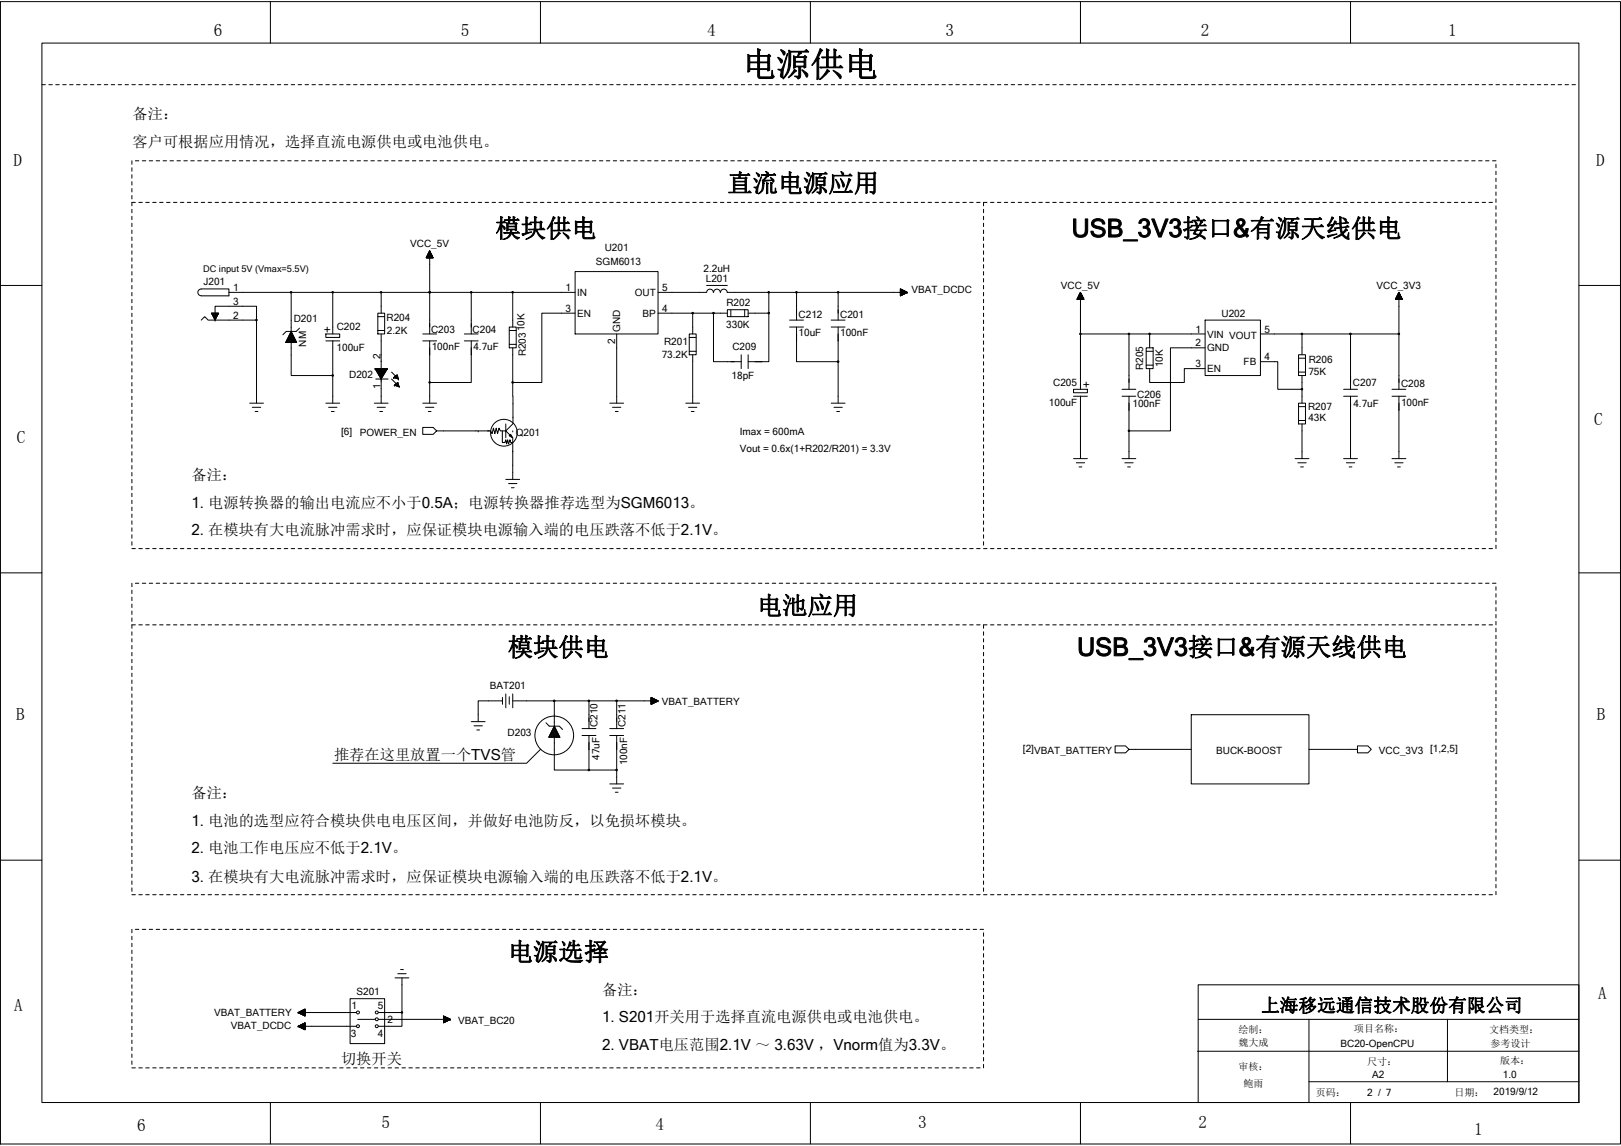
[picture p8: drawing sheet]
<svg xmlns="http://www.w3.org/2000/svg" width="297mm" height="210mm" viewBox="0 0 297 210" stroke-linecap="round" stroke-linejoin="round" font-family="sans-serif">
<defs><g id="words">
<text font-size="6.2" x="136.1" y="13.9">电源供电</text>
<g font-size="4.6">
<text x="133.3" y="35.2">直流电源应用</text>
<text x="90.8" y="43.4">模块供电</text>
<text x="196.3" y="43.4">USB_3V3接口&amp;有源天线供电</text>
<text x="138.7" y="112.6">电池应用</text>
<text x="93.1" y="120.2">模块供电</text>
<text x="197.4" y="120.2">USB_3V3接口&amp;有源天线供电</text>
<text x="93.1" y="176">电源选择</text>
</g>
<text font-size="3.4" x="231.1" y="185.4">上海移远通信技术股份有限公司</text>
<g font-size="3.2">
<text x="39.2" y="6.6">6</text>
<text x="84.5" y="6.6">5</text>
<text x="129.6" y="6.6">4</text>
<text x="173.2" y="6.6">3</text>
<text x="220.1" y="6.6">2</text>
<text x="265.4" y="6.6">1</text>
<text x="2.5" y="30.5">D</text>
<text x="292.5" y="30.4">D</text>
<text x="292.1" y="77.8">C</text>
<text x="3.1" y="81.1">C</text>
<text x="3" y="131.8">B</text>
<text x="292.6" y="131.8">B</text>
<text x="2.6" y="185.3">A</text>
<text x="292.9" y="183.1">A</text>
<text x="25.1" y="207.3">6</text>
<text x="69.9" y="206.8">5</text>
<text x="120.1" y="207">4</text>
<text x="168.2" y="206.8">3</text>
<text x="219.6" y="206.8">2</text>
<text x="270.1" y="208">1</text>
</g>
<g font-size="2.8">
<text x="24.3" y="21.9">备注：</text>
<text x="24.3" y="26.9">客户可根据应用情况，选择直流电源供电或电池供电。</text>
<text x="35.1" y="88">备注：</text>
<text x="35.1" y="93">1. 电源转换器的输出电流应不小于0.5A；电源转换器推荐选型为SGM6013。</text>
<text x="35.1" y="98.1">2. 在模块有大电流脉冲需求时，应保证模块电源输入端的电压跌落不低于2.1V。</text>
<text x="61.2" y="139.2">推荐在这里放置一个TVS管</text>
<text x="35.1" y="146.2">备注：</text>
<text x="35.1" y="151.3">1. 电池的选型应符合模块供电电压区间，并做好电池防反，以免损坏模块。</text>
<text x="35.1" y="156.3">2. 电池工作电压应不低于2.1V。</text>
<text x="35.1" y="161.5">3. 在模块有大电流脉冲需求时，应保证模块电源输入端的电压跌落不低于2.1V。</text>
<text x="110.3" y="182.2">备注：</text>
<text x="110.3" y="187.3">1. S201开关用于选择直流电源供电或电池供电。</text>
<text x="62.5" y="194.9">切换开关</text>
<text x="110.3" y="192.4">2. VBAT电压范围2.1V ～ 3.63V ，Vnorm值为3.3V。</text>
</g>
<g font-size="2.2">
<text x="60.7" y="61" transform="rotate(-90 60.7 61)">+</text>
<text x="199.8" y="71.2" transform="rotate(-90 199.8 71.2)">+</text>
</g>
<g font-size="1.8">
<text x="75.2" y="45.3">VCC_5V</text>
<text x="110.8" y="46">U201</text>
<text x="37.3" y="52.2">J201</text>
<text x="42.7" y="53.3">1</text>
<text x="103.6" y="53.3">1</text>
<text x="109.2" y="48.5">SGM6013</text>
<text x="121.3" y="53.3">5</text>
<text x="128.9" y="49.9">2.2uH</text>
<text x="129.3" y="51.6">L201</text>
<text x="167" y="53.6">VBAT_DCDC</text>
<text x="194.4" y="52.9">VCC_5V</text>
<text x="252.3" y="52.9">VCC_3V3</text>
<text x="42.7" y="58.4">2</text>
<text x="42.7" y="55.9">3</text>
<text x="53.8" y="59">D201</text>
<text x="70.8" y="58.8">R204</text>
<text x="103.6" y="57.1">3</text>
<text x="105.8" y="54.2">IN</text>
<text x="105.8" y="58">EN</text>
<text x="116.3" y="54.2">OUT</text>
<text x="117.7" y="58">BP</text>
<text x="121.3" y="57.1">4</text>
<text x="133.1" y="56">R202</text>
<text x="146.3" y="58.3">C212</text>
<text x="154" y="58.3">C201</text>
<text x="223.8" y="58.1">U202</text>
<text x="56.1" y="63.5" transform="rotate(-90 56.1 63.5)">NM</text>
<text x="61.7" y="64.3">100uF</text>
<text x="61.7" y="60.4">C202</text>
<text x="69.7" y="65.8" transform="rotate(-90 69.7 65.8)">2</text>
<text x="70.9" y="61.2">2.2K</text>
<text x="79" y="60.9">C203</text>
<text x="79.1" y="64.1">100nF</text>
<text x="86.6" y="60.9">C204</text>
<text x="86.7" y="64.1">4.7uF</text>
<text x="96.4" y="65.3" transform="rotate(-90 96.4 65.3)">R20310K</text>
<text x="112.8" y="63" transform="rotate(-90 112.8 63)">2</text>
<text x="113.7" y="60.8" transform="rotate(-90 113.7 60.8)">GND</text>
<text x="121.3" y="65.5">73.2K</text>
<text x="121.7" y="63.2">R201</text>
<text x="133.1" y="60">330K</text>
<text x="134.2" y="64.1">C209</text>
<text x="146.3" y="61.6">10uF</text>
<text x="154" y="61.6">100nF</text>
<text x="219.1" y="60.9">1</text>
<text x="219.1" y="63.5">2</text>
<text x="221.2" y="61.8">VIN VOUT</text>
<text x="221.2" y="64.4">GND</text>
<text x="231.7" y="60.9">5</text>
<text x="64" y="69.3">D202</text>
<text x="69.7" y="71.3" transform="rotate(-90 69.7 71.3)">1</text>
<text x="134.1" y="69.4">18pF</text>
<text x="193" y="70.7">C205</text>
<text x="209.5" y="67.8" transform="rotate(-90 209.5 67.8)">R205</text>
<text x="213.1" y="67.3" transform="rotate(-90 213.1 67.3)">10K</text>
<text x="219.1" y="67.3">3</text>
<text x="221.2" y="68.2">EN</text>
<text x="227.9" y="66.9">FB</text>
<text x="231.7" y="66">4</text>
<text x="239.8" y="68.7">75K</text>
<text x="239.8" y="66.6">R206</text>
<text x="247.9" y="70.7">C207</text>
<text x="256.7" y="71">C208</text>
<text x="192.2" y="74.4">100uF</text>
<text x="207.5" y="74.6">100nF</text>
<text x="208.4" y="72.9">C206</text>
<text x="239.7" y="75.2">R207</text>
<text x="239.8" y="77.2">43K</text>
<text x="248" y="74.6">4.7uF</text>
<text x="256.7" y="74.3">100nF</text>
<text x="62.5" y="79.7">[6]</text>
<text x="65.9" y="79.8">POWER_EN</text>
<text x="94.5" y="79.9">Q201</text>
<text x="135.6" y="82.9">Vout = 0.6x(1+R202/R201) = 3.3V</text>
<text x="135.6" y="79.7">Imax = 600mA</text>
<text x="89.7" y="126.2">BAT201</text>
<text x="121.3" y="129.2">VBAT_BATTERY</text>
<text x="93" y="134.8">D203</text>
<text x="109.5" y="133.2" transform="rotate(-90 109.5 133.2)">C210</text>
<text x="114.6" y="133.2" transform="rotate(-90 114.6 133.2)">C211</text>
<text x="187.4" y="137.8">[2]VBAT_BATTERY</text>
<text x="109.8" y="139.2" transform="rotate(-90 109.8 139.2)">47uF</text>
<text x="114.9" y="140.2" transform="rotate(-90 114.9 140.2)">100nF</text>
<text x="222.9" y="138.1">BUCK-BOOST</text>
<text x="252.7" y="138.2">VCC_3V3 [1,2,5]</text>
<text x="64.4" y="184.9">1</text>
<text x="65.3" y="182.3">S201</text>
<text x="69.2" y="184.9">5</text>
<text x="39.2" y="186.1">VBAT_BATTERY</text>
<text x="42.3" y="188.5">VBAT_DCDC</text>
<text x="64.3" y="189.9">3</text>
<text x="69.2" y="190.1">4</text>
<text x="71" y="187.4">2</text>
<text x="83.9" y="187.5">VBAT_BC20</text>
<text x="226.9" y="189.2">绘制：</text>
<text x="226.9" y="191.6">魏大成</text>
<text x="245.6" y="191.9">BC20-OpenCPU</text>
<text x="248.1" y="189.1">项目名称：</text>
<text x="272.9" y="189.3">文档类型：</text>
<text x="273.1" y="191.9">参考设计</text>
<text x="226.9" y="196">审核：</text>
<text x="250.5" y="195.2">尺寸：</text>
<text x="251.4" y="197.6">A2</text>
<text x="274.9" y="194.9">版本：</text>
<text x="275.4" y="197.6">1.0</text>
<text x="227.9" y="199.2">鲍雨</text>
<text x="241.1" y="200.7">页码：</text>
<text x="250.5" y="200.7">2 / 7</text>
<text x="266.5" y="200.7">日期：</text>
<text x="273.7" y="200.6">2019/9/12</text>
</g>
<text font-size="1.7" x="37.2" y="49.8">DC input 5V (Vmax=5.5V)</text>
</g></defs>
<g fill="none" stroke="#000" stroke-width=".18">
<path d="M.1 .3h296.8v209.3h-296.8zM7.7 7.9h281.6v194.1h-281.6zM7.7 15.5h.6M9 15.5h.6M10.2 15.5h.7M11.5 15.5h.6M12.8 15.5h.6M14 15.5h.7M15.3 15.5h.6M16.6 15.5h.6M17.8 15.5h.7M19.1 15.5h.6"/>
<path d="M20.4 15.5h.6M21.7 15.5h.6M22.9 15.5h.6M24.2 15.5h.6M25.4 15.5h.7M26.7 15.5h.6M28 15.5h.6M29.2 15.5h.7M30.5 15.5h.7M31.8 15.5h.6M33.1 15.5h.6M34.3 15.5h.7"/>
<path d="M35.6 15.5h.6M36.9 15.5h.6M38.1 15.5h.7M39.4 15.5h.6M40.7 15.5h.6M41.9 15.5h.7M43.2 15.5h.7M44.5 15.5h.6M45.8 15.5h.6M47 15.5h.6M48.3 15.5h.6M49.5 .3v7.6"/>
<path d="M49.5 15.5h.7M50.8 15.5h.7M52.1 15.5h.6M53.4 15.5h.6M54.6 15.5h.7M55.9 15.5h.6M57.2 15.5h.6M58.4 15.5h.7M59.7 15.5h.6M61 15.5h.6M62.2 15.5h.7M63.5 15.5h.7"/>
<path d="M64.8 15.5h.6M66.1 15.5h.6M67.3 15.5h.7M68.6 15.5h.6M69.8 15.5h.7M71.1 15.5h.7M72.4 15.5h.6M73.7 15.5h.6M74.9 15.5h.7M76.2 15.5h.6M77.5 15.5h.6M78.7 15.5h.7"/>
<path d="M80 15.5h.6M81.3 15.5h.6M82.5 15.5h.7M83.8 15.5h.7M85.1 15.5h.6M86.4 15.5h.6M87.6 15.5h.7M88.9 15.5h.6M90.2 15.5h.6M91.4 15.5h.7M92.7 15.5h.6M94 15.5h.6"/>
<path d="M95.2 15.5h.7M96.5 15.5h.6M97.8 15.5h.6M99 .3v7.6M99 15.5h.7M100.3 15.5h.6M101.6 15.5h.6M102.8 15.5h.7M104.1 15.5h.7M105.4 15.5h.6M106.7 15.5h.6M107.9 15.5h.7"/>
<path d="M109.2 15.5h.6M110.5 15.5h.6M111.7 15.5h.7M113 15.5h.6M114.3 15.5h.6M115.5 15.5h.6M116.8 15.5h.6M118 15.5h.7M119.3 15.5h.6M120.6 15.5h.6M121.9 15.5h.6M123.1 15.5h.7"/>
<path d="M124.4 15.5h.6M125.7 15.5h.6M126.9 15.5h.7M128.2 15.5h.6M129.5 15.5h.6M130.7 15.5h.7M132 15.5h.6M133.3 15.5h.6M134.6 15.5h.6M135.8 15.5h.7M137.1 15.5h.6M138.4 15.5h.6"/>
<path d="M139.6 15.5h.6M140.9 15.5h.6M142.2 15.5h.6M143.4 15.5h.7M144.7 15.5h.6M146 15.5h.6M147.2 15.5h.7M148.5 .3v7.6M148.5 15.5h.6M149.8 15.5h.6M151 15.5h.7M152.3 15.5h.6"/>
<path d="M153.6 15.5h.6M154.9 15.5h.6M156.1 15.5h.7M157.4 15.5h.6M158.7 15.5h.6M159.9 15.5h.7M161.2 15.5h.6M162.5 15.5h.6M163.7 15.5h.7M165 15.5h.6M166.3 15.5h.6M167.5 15.5h.7"/>
<path d="M168.8 15.5h.6M170.1 15.5h.6M171.3 15.5h.7M172.6 15.5h.6M173.9 15.5h.6M175.2 15.5h.6M176.4 15.5h.7M177.7 15.5h.6M179 15.5h.6M180.2 15.5h.7M181.5 15.5h.6M182.8 15.5h.6"/>
<path d="M184 15.5h.7M185.3 15.5h.6M186.6 15.5h.6M187.8 15.5h.7M189.1 15.5h.6M190.4 15.5h.6M191.6 15.5h.7M192.9 15.5h.6M194.2 15.5h.6M195.4 15.5h.7M196.7 15.5h.7M198 .3v7.6"/>
<path d="M198 15.5h.6M199.3 15.5h.6M200.5 15.5h.7M201.8 15.5h.6M203.1 15.5h.6M204.3 15.5h.7M205.6 15.5h.6M206.9 15.5h.6M208.1 15.5h.7M209.4 15.5h.6M210.7 15.5h.6M211.9 15.5h.7"/>
<path d="M213.2 15.5h.6M214.5 15.5h.6M215.7 15.5h.7M217 15.5h.7M218.3 15.5h.6M219.6 15.5h.6M220.8 15.5h.7M222.1 15.5h.6M223.4 15.5h.6M224.6 15.5h.7M225.9 15.5h.6M227.2 15.5h.6"/>
<path d="M228.4 15.5h.7M229.7 15.5h.7M231 15.5h.6M232.2 15.5h.7M233.5 15.5h.6M234.8 15.5h.6M236 15.5h.7M237.3 15.5h.7M238.6 15.5h.6M239.9 15.5h.6M241.1 15.5h.7M242.4 15.5h.6"/>
<path d="M243.7 15.5h.6M244.9 15.5h.7M246.2 15.5h.6M247.5 .3v7.6M247.5 15.5h.6M248.7 15.5h.7M250 15.5h.7M251.3 15.5h.6M252.6 15.5h.6M253.8 15.5h.6M255.1 15.5h.6M256.3 15.5h.7"/>
<path d="M257.6 15.5h.7M258.9 15.5h.6M260.2 15.5h.6M261.4 15.5h.7M262.7 15.5h.6M264 15.5h.6M265.2 15.5h.7M266.5 15.5h.6M267.8 15.5h.6M269 15.5h.7M270.3 15.5h.7M271.6 15.5h.6"/>
<path d="M272.9 15.5h.6M274.1 15.5h.7M275.4 15.5h.6M276.7 15.5h.6M277.9 15.5h.6M279.2 15.5h.6M280.4 15.5h.7M281.7 15.5h.6M283 15.5h.6M284.2 15.5h.7M285.5 15.5h.6M286.8 15.5h.6"/>
<path d="M288.1 15.5h.6M24.2 29.5v.6M24.2 30.7v.7M24.2 32v.6M24.2 33.3v.6M24.2 34.5v.7M24.2 35.8v.6M24.2 38.4v.6M24.2 39.6v.7M24.8 29.5h.6M24.8 37.1h-.6v.6M25.4 37.1h.7"/>
<path d="M26.1 29.5h.6M26.7 37.1h.6M27.3 29.5h.7M28 37.1h.6M28.6 29.5h.6M29.2 37.1h.7M29.9 29.5h.6M30.5 37.1h.7M31.2 29.5h.6M31.8 37.1h.6M32.4 29.5h.7M33.1 37.1h.6"/>
<path d="M33.7 29.5h.6M34.3 37.1h.7M35 29.5h.6M35.6 37.1h.6M36.2 29.5h.7M36.9 37.1h.6M37.5 29.5h.6M38.1 37.1h.7M38.8 29.5h.6M39.4 37.1h.6M40 29.5h.7M40.7 37.1h.6"/>
<path d="M41.3 29.5h.6M41.9 37.1h.7M42.6 29.5h.6M43.2 37.1h.7M43.9 29.5h.6M44.5 37.1h.6M45.1 29.5h.7M45.8 37.1h.6M46.4 29.5h.6M47 37.1h.6M47.6 29.5h.7M48.3 37.1h.6"/>
<path d="M48.9 29.5h.6M49.5 37.1h.7M50.2 29.5h.6M50.8 37.1h.7M51.5 29.5h.6M52.1 37.1h.6M52.7 29.5h.7M53.4 37.1h.6M54 29.5h.6M54.6 37.1h.7M55.3 29.5h.6M55.9 37.1h.6"/>
<path d="M56.5 29.5h.7M57.2 37.1h.6M57.8 29.5h.6M58.4 37.1h.7M59.1 29.5h.6M59.7 37.1h.6M60.3 29.5h.7M61 37.1h.6M61.6 29.5h.6M62.2 37.1h.7M62.9 29.5h.6M63.5 37.1h.7"/>
<path d="M64.2 29.5h.6M64.8 37.1h.6M65.4 29.5h.7M66.1 37.1h.6M66.7 29.5h.6M67.3 37.1h.7M68 29.5h.6M68.6 37.1h.6M69.2 29.5h.6M69.8 37.1h.7M70.5 29.5h.6M71.1 37.1h.7"/>
<path d="M71.8 29.5h.6M72.4 37.1h.6M73 29.5h.7M73.7 37.1h.6M74.3 29.5h.6M74.9 37.1h.7M75.6 29.5h.6M76.2 37.1h.6M76.8 29.5h.7M77.5 37.1h.6M78.1 29.5h.6M78.7 37.1h.7"/>
<path d="M79.4 29.5h.6M80 37.1h.6M80.6 29.5h.7M81.3 37.1h.6M81.9 29.5h.6M82.5 37.1h.7M83.2 29.5h.6M83.8 37.1h.7M84.5 29.5h.6M85.1 37.1h.6M85.7 29.5h.7M86.4 37.1h.6"/>
<path d="M87 29.5h.6M87.6 37.1h.7M88.3 29.5h.6M88.9 37.1h.6M89.5 29.5h.7M90.2 37.1h.6M90.8 29.5h.6M91.4 37.1h.7M92.1 29.5h.6M92.7 37.1h.6M93.3 29.5h.7M94 37.1h.6"/>
<path d="M94.6 29.5h.6M95.2 37.1h.7M95.9 29.5h.6M96.5 37.1h.6M97.1 29.5h.7M97.8 37.1h.6M98.4 29.5h.6M99 37.1h.7M99.7 29.5h.6M100.3 37.1h.6M100.9 29.5h.7M101.6 37.1h.6"/>
<path d="M102.2 29.5h.6M102.8 37.1h.7M103.5 29.5h.6M104.1 37.1h.7M104.8 29.5h.6M105.4 37.1h.6M106 29.5h.7M106.7 37.1h.6M107.3 29.5h.6M107.9 37.1h.7M108.6 29.5h.6M109.2 37.1h.6"/>
<path d="M109.8 29.5h.7M110.5 37.1h.6M111.1 29.5h.6M111.7 37.1h.7M112.4 29.5h.6M113 37.1h.6M113.6 29.5h.7M114.3 37.1h.6M114.9 29.5h.6M115.5 37.1h.6M116.1 29.5h.7M116.8 37.1h.6"/>
<path d="M117.4 29.5h.6M118 37.1h.7M118.7 29.5h.6M119.3 37.1h.6M119.9 29.5h.7M120.6 37.1h.6M121.2 29.5h.7M121.9 37.1h.6M122.5 29.5h.6M123.1 37.1h.7M123.8 29.5h.6M124.4 37.1h.6"/>
<path d="M125 29.5h.7M125.7 37.1h.6M126.3 29.5h.6M126.9 37.1h.7M127.6 29.5h.6M128.2 37.1h.6M128.8 29.5h.7M129.5 37.1h.6M130.1 29.5h.6M130.7 37.1h.7M131.4 29.5h.6M132 37.1h.6"/>
<path d="M132.6 29.5h.7M133.3 37.1h.6M133.9 29.5h.7M134.6 37.1h.6M135.2 29.5h.6M135.8 37.1h.7M136.5 29.5h.6M137.1 37.1h.6M137.7 29.5h.7M138.4 37.1h.6M139 29.5h.6M139.6 37.1h.6"/>
<path d="M140.2 29.5h.7M140.5 35.1h.1M140.9 37.1h.6M141.5 29.5h.7M142.2 37.1h.6M142.8 29.5h.6M143.4 37.1h.7M144.1 29.5h.6M144.7 37.1h.6M145.3 29.5h.7M146 37.1h.6M146.6 29.5h.6"/>
<path d="M147.2 37.1h.7M147.9 29.5h.6M148.5 37.1h.6M149.1 29.5h.7M149.8 37.1h.6M150.4 29.5h.6M151 37.1h.7M151.7 29.5h.6M152.3 37.1h.6M152.9 29.5h.7M153.6 37.1h.6M154.2 29.5h.7"/>
<path d="M154.9 37.1h.6M155.5 29.5h.6M156.1 37.1h.7M156.8 29.5h.6M157.4 37.1h.6M158 29.5h.7M158.7 37.1h.6M159.3 29.5h.6M159.9 37.1h.7M160.6 29.5h.6M161.2 37.1h.6M161.8 29.5h.7"/>
<path d="M162.5 37.1h.6M163.1 29.5h.6M163.7 37.1h.7M164.4 29.5h.6M165 37.1h.6M165.6 29.5h.7M166.3 37.1h.6M166.9 29.5h.6M167.5 37.1h.7M168.2 29.5h.6M168.8 37.1h.6M169.4 29.5h.7"/>
<path d="M170.1 37.1h.6M170.7 29.5h.6M171.3 37.1h.7M172 29.5h.6M172.6 37.1h.6M173.2 29.5h.7M173.9 37.1h.6M174.5 29.5h.7M175.2 37.1h.6M175.8 29.5h.6M176.4 37.1h.7M177.1 29.5h.6"/>
<path d="M177.7 37.1h.6M178.3 29.5h.7M179 37.1h.6M179.6 29.5h.6M180.2 38.4v.6M180.2 39.6v.7M180.9 37.1h-.7v.6M180.9 29.5h.6M181.5 37.1h.6M182.1 29.5h.7M182.8 37.1h.6M183.4 29.5h.6"/>
<path d="M184 37.1h.7M184.7 29.5h.6M185.3 37.1h.6M185.9 29.5h.7M186.6 37.1h.6M187.2 29.5h.6M187.8 37.1h.7M188.5 29.5h.6M189.1 37.1h.6M189.7 29.5h.7M190.4 37.1h.6M191 29.5h.6"/>
<path d="M191.6 37.1h.7M192.3 29.5h.6M192.9 37.1h.6M193.5 29.5h.7M194.2 37.1h.6M194.8 29.5h.7M195.4 37.1h.7M196.1 29.5h.6M196.7 37.1h.7M197.4 29.5h.6M198 37.1h.6M198.6 29.5h.7"/>
<path d="M199.3 37.1h.6M199.9 29.5h.6M200.5 37.1h.7M201.2 29.5h.6M201.8 37.1h.6M202.4 29.5h.7M203.1 37.1h.6M203.7 29.5h.6M204.3 37.1h.7M205 29.5h.6M205.6 37.1h.6M206.2 29.5h.7"/>
<path d="M206.9 37.1h.6M207.5 29.5h.6M208.1 37.1h.7M208.8 29.5h.6M209.4 37.1h.6M210 29.5h.7M210.7 37.1h.6M211.3 29.5h.6M211.9 37.1h.7M212.6 29.5h.6M213.2 37.1h.6M213.8 29.5h.7"/>
<path d="M214.5 37.1h.6M215.1 29.5h.6M215.7 37.1h.7M216.4 29.5h.6M217 37.1h.7M217.7 29.5h.6M218.3 37.1h.6M218.9 29.5h.7M219.6 37.1h.6M220.2 29.5h.6M220.8 37.1h.7M221.5 29.5h.6"/>
<path d="M222.1 37.1h.6M222.7 29.5h.7M223.4 37.1h.6M224 29.5h.6M224.6 37.1h.7M225.3 29.5h.6M225.9 37.1h.6M226.5 29.5h.7M227.2 37.1h.6M227.8 29.5h.6M228.4 37.1h.7M229.1 29.5h.6"/>
<path d="M229.7 37.1h.7M230.4 29.5h.6M231 37.1h.6M231.6 29.5h.6M232.2 37.1h.7M232.9 29.5h.6M233.5 37.1h.6M234.1 29.5h.7M234.8 37.1h.6M235.4 29.5h.6M236 37.1h.7M236.7 29.5h.6"/>
<path d="M237.3 37.1h.7M238 29.5h.6M238.6 37.1h.6M239.2 29.5h.7M239.9 37.1h.6M240.5 29.5h.6M241.1 37.1h.7M241.8 29.5h.6M242.4 37.1h.6M243 29.5h.7M243.7 37.1h.6M244.3 29.5h.6"/>
<path d="M244.9 37.1h.7M245.6 29.5h.6M246.2 37.1h.6M246.8 29.5h.7M247.5 37.1h.6M248.1 29.5h.6M248.7 37.1h.7M249.4 29.5h.6M250 37.1h.7M250.7 29.5h.6M251.3 37.1h.6M251.9 29.5h.7"/>
<path d="M252.6 37.1h.6M253.2 29.5h.6M253.8 37.1h.6M254.4 29.5h.7M255.1 37.1h.6M255.7 29.5h.6M256.3 37.1h.7M257 29.5h.6M257.6 37.1h.7M258.3 29.5h.6M258.9 37.1h.6M259.5 29.5h.7"/>
<path d="M260.2 37.1h.6M260.8 29.5h.6M261.4 37.1h.7M262.1 29.5h.6M262.7 37.1h.6M263.3 29.5h.7M264 37.1h.6M264.6 29.5h.6M265.2 37.1h.7M265.9 29.5h.6M266.5 37.1h.6M267.1 29.5h.7"/>
<path d="M267.8 37.1h.6M268.4 29.5h.6M269 37.1h.7M269.7 29.5h.6M270.3 37.1h.7M271 29.5h.6M271.6 37.1h.6M272.2 29.5h.7M272.9 37.1h.6M273.5 29.5h.6M274.1 30.1v.6M274.1 31.4v.6"/>
<path d="M274.1 32.6v.7M274.1 33.9v.6M274.1 35.2v.6M274.1 36.4v.7M274.1 37.7v.7M274.1 39v.6M.1 52.3h7.6M24.2 40.9v.6M24.2 42.2v.6M24.2 43.4v.7M24.2 44.7v.6M24.2 46v.6"/>
<path d="M24.2 47.2v.7M24.2 48.5v.6M24.2 49.8v.6M24.2 51v.7M24.2 52.3v.6M24.2 53.6v.6M24.2 54.8v.7M24.2 56.1v.6M24.2 57.4v.6M24.2 58.7v.6M24.2 59.9v.7M36.4 53.1l.5-.2h5v1.3h-5a.61 .61 0 0 1-.6-.4 .61 .61 0 0 1 .1-.7z"/>
<path d="M38.8 57.4h1.2l-.6 1.3zM38.8 57.4h.1M38.8 57.4h1.2M38.8 57.5h1.2M38.9 57.4v.3M38.9 57.8h1M39 57.4v.5h.8v-.5M39.1 58h.6M39.2 57.4v.8M39.2 58.3h.4M39.3 57.4v1M39.3 58.5h.2"/>
<path d="M39.4 58.7h.1M39.5 57.4v1h-.2M39.7 57.4v.7h-.5M39.9 57.4v.2h-1M40 57.4h.1M41.9 53.6h11.5v15.2h7.6M47 58.7h-8.9l-.6-.7-.6 .7M47 58.7v15.2M47 58.7v-2.6h-7.6v2.6M53.4 53.6h33M61 53.6v7.6M69.2 57.4h1.3v3.8h-1.3z"/>
<path d="M69.2 58h1.3M69.8 53.6v3.8M78.1 47.2h1.3M78.1 47.1h1.2M78.2 47.2v-.1h1.1v.1M78.2 47h1.1M78.2 47h1v.2M78.3 47.2v-.3h.9v.3M78.4 46.7h.7M78.4 46.7h.7v.5M78.4 46.5v.7M78.4 46.6h.6v.6"/>
<path d="M78.5 46.5h.5M78.5 46.4v.8M78.5 46.5h.5v.7M78.5 46.4h.5M78.5 46.3v.9M78.5 46.4h.4v.8M78.5 46.3h.4M78.6 46.2v1M78.6 46.3h.3v.9M78.6 46.2h.3M78.6 46.1v1.1M78.6 46.2h.2v1"/>
<path d="M78.7 46.1h.1M78.7 46v1.2M78.7 46.1h.1v1.1M78.7 46h.1M78.7 46l.7 1.2h-1.3l.6-1.2v15.2M78.7 53.6h.1M79.1 46.6h-.7v.6M79.1 46.8h-.8v.4M79.2 46.9h-1v.3M93.3 59.9h1.3v3.8h-1.3zM94 53.6v6.3M94 53.6h11.4"/>
<path d="M94 53.6h-7.6v7.6M105.4 57.4h-6.1v12.7h-5.3M105.4 49.8h15.2v11.4h-15.2zM120.6 57.4h12.7M120.6 53.6h8.9M126.9 57.4v3.8M129.5 52.3h3.8M129.5 53.6a.6 .6 0 0 1 .6-.6 .6 .6 0 0 1 .6 .6M130.7 57.4v8.9h5.1M130.8 53.6a.6 .6 0 0 1 .6-.6 .6 .6 0 0 1 .6 .6M132 53.6a.6 .6 0 0 1 .7-.6 .6 .6 0 0 1 .5 .6M133.3 56.7h3.8v1.3h-3.8z"/>
<path d="M133.9 56.7v1.3M136.5 56.7v1.3M140.9 57.4v8.9h-3.8M140.9 53.6h-7.6M140.9 57.4h-3.8M140.9 53.6h5.1v5.1M140.9 53.6v3.8M144.7 58.7h2.5M144.7 59.9h2.5M146 53.6h20.3l-1.3 .6v-1.3l1.3 .7M146 59.9v6.4h7.6M152.3 58.7h2.6"/>
<path d="M152.3 59.9h2.6M153.6 53.6v5.1M153.6 59.9v14M165 53.5l1.3 .1M165 53l.1 1.2zM165 54h.4M165 53.2h.5v.8h-.5M165 53.2h.6v.7h-.6M165 53.9h.7M165 53.8h.9M165 53.7h1M165 53.7h1.1"/>
<path d="M165 53.5h1.1v.2M165 53.4h1v.3M165 53.4h.9M165 53.3h.8v.5M165 53.3h.6v.6M165 53.1h.4v.9M165 53.1h.2v1M165 53h.1v1.1M165.1 53v1.2M165.2 53v1.1M165.3 54.1h-.3M165.3 53.1v1"/>
<path d="M165.4 53.1v.9M165.5 53.2v.8M165.6 53.2v.7M165.7 53.3v.5M165.8 53.3v.5h-.8M165.9 53.4v.3M166 53.4v.3M166.1 53.5v.2M166.2 53.5v.1M166.2 53.6h-1.2M166.3 53.6h.1M180.2 40.9v.6"/>
<path d="M180.2 42.2v.6M180.2 43.4v.7M180.2 44.7v.6M180.2 46v.6M180.2 47.2v.7M180.2 48.5v.6M180.2 49.8v.6M180.2 51v.7M180.2 52.3v.6M180.2 53.6v.6M180.2 54.8v.7M180.2 56.1v.6"/>
<path d="M180.2 57.4v.6M180.2 58.7v.6M180.2 59.9v.7M197.4 54.8h1.2M197.4 54.7h1.2M197.4 54.7h1.1v.1M197.5 54.6h1v.2M197.5 54.8v-.3h1v.3M197.6 54.4h.8M197.6 54.8v-.4h.8v.4M197.6 54.3h.8M197.6 54.3h.7v.5"/>
<path d="M197.7 54.1v.7M197.7 54.2h.6v.6M197.7 54.1h.6M197.7 54v.8M197.8 54h.4M197.8 53.9v.9M197.8 54h.4v.8M197.8 53.9h.4M197.8 53.9h.3v.9M197.9 53.8h.2v1M197.9 53.7l.1 1.1M198 53.6v1.2"/>
<path d="M198 53.6h.1M198 53.6l.6 1.2h-1.2l.6-1.2v17.7M198 53.6l-.1 1.2M198.1 53.7h-.2v1.1M198.1 53.8h-.2l-.1 1M198.2 54.1v.7M198.3 54.2h-.6l-.1 .6M198.5 54.5h-1v.3M198.5 54.6h-1l-.1 .2M220.8 58.7h10.2v10.1h-10.2zM255.7 54.8h1.3M255.7 54.8h1.2"/>
<path d="M255.8 54.7h1.1M255.8 54.7v.1M255.8 54.7h1.1v.1M255.8 54.6h1.1M255.8 54.6h1.1v.2M255.9 54.5h.9M255.9 54.4h.9M255.9 54.8v-.4h.8v.4M256 54.3h.7M256 54.3h.7v.5M256 54.2h.6v.6M256.1 54v.8"/>
<path d="M256.1 54h.5M256.1 53.9v.9M256.1 54h.4v.8M256.2 53.9h.3M256.2 53.8v1M256.2 53.9h.3v.9M256.2 53.8h.3M256.2 53.7v1.1M256.2 53.8h.2v1M256.3 53.7h.1M256.3 53.6v1.2M256.3 53.7h.1v1.1"/>
<path d="M256.3 53.6h.1M256.3 53.6l.7 1.2h-1.3l.6-1.2v17.7M256.6 54.1v.7M256.6 54.1h-.6v.7M256.7 54.2h-.7v.6M256.8 54.5h-.9l-.1 .3M274.1 55.5v.6M274.1 56.7v.7M274.1 58v.7M274.1 59.3v.6M274.1 40.3v.6M274.1 41.5v.7"/>
<path d="M274.1 42.8v.6M274.1 44.1v.6M274.1 45.3v.7M274.1 46.6v.6M274.1 47.9v.6M274.1 49.1v.7M274.1 50.4v.6M274.1 51.7v.6M274.1 52.9v.7M274.1 54.2v.6M289.3 52.3h7.6M24.2 61.2v.6"/>
<path d="M24.2 62.5v.6M24.2 63.7v.7M24.2 65v.6M24.2 66.3v.6M24.2 67.5v.7M24.2 68.8v.6M24.2 70.1v.6M24.2 71.3v.7M24.2 72.6v.6M24.2 73.9v.6M24.2 75.1v.7M24.2 76.4v.6"/>
<path d="M24.2 77.7v.6M24.2 79v.6M45.8 73.9h2.5M46.2 74.6h1.6M46.8 75.4h.5M52.4 62.7h2M52.4 62.6h1.9M52.5 62.5v.3M52.6 62.4h1.6M52.6 62.2h1.5M52.6 62.1v.7M52.7 62h1.3"/>
<path d="M52.8 61.8h1.1M52.8 61.8v1M52.9 61.7h.9M53 61.5h.7M53 61.4v1.4M53.1 61.3h.5M53.1 61.2h.5M53.2 61v1.8M53.3 61h.2M53.3 60.8h.1M53.4 60.7l1 2.1h-2.1zM53.5 61.1v1.7"/>
<path d="M53.7 61.4v1.4M53.9 61.8v1M54.1 62.2v.6M54.2 62.5v.3M54.9 60.1l-.6 .6h-1.9l-.6 .6M59.7 73.9h2.5M59.7 61.2h2.5v.6h-2.5zM59.7 62.5h2.5M60.2 74.6h1.5M60.7 75.4h.5M61 62.5v11.4M68.6 73.9h2.5"/>
<path d="M68.7 67.5h1.1v1.9zM68.7 67.5h.1M68.7 67.5h2.3M68.8 67.7h2.1M68.9 69.4h2.2M68.9 67.5v.3M68.9 67.8h1.9M69 67.9h1.8M69 67.5v.5M69 68.1h1.7M69.1 74.6h1.5M69.2 68.3h1.3"/>
<path d="M69.2 60.6h1.3M69.2 67.5v.9M69.3 68.4h1.2M69.3 67.5v1.1M69.4 68.7h.9M69.5 68.9h.6M69.6 75.4h.5M69.6 67.5v1.5M69.6 69.1h.5M69.7 69.2h.3M69.7 67.5v1.7M69.8 69.3h.1"/>
<path d="M69.8 69.4h.1M69.8 67.5v1.9l1.2-1.9h-1.2v1.9M69.8 61.2v12.7M70 67.5v1.7M70.1 67.5v1.5M70.2 67.5v1.3h-.7v-1.3M70.4 67.5v1.1h-1.1M70.5 67.5v.9M70.6 67.5v.7h-1.5v-.7M70.7 67.5v.4M70.9 67.5v.3M71 67.5h.1"/>
<path d="M71.8 69.4l1.2 1.3M71.8 68.2l1.2 1.2-.2-.7-.7 .5 .9 .2M72.1 69.2h.1M72.1 69.2h.8M72.3 70.6h.1M72.3 69.2v-.1h.6v.3M72.3 70.6h.7M72.4 70.6v-.1h.6v.3M72.4 69v.3M72.4 70.5l.5-.4 .2 .7-.8-.2zM72.4 68.9h.4M72.5 70.4v.3"/>
<path d="M72.5 68.9v.4h.5M72.6 70.3h.4M72.6 68.8h.2M72.6 70.3v.4h.5M72.6 68.8v.5M72.7 70.2h.2M72.8 70.2v.5M72.8 68.7h.1M72.8 68.7v.7M72.9 70.1h.1M72.9 70.1v.7M73 69.4h.1"/>
<path d="M73.1 70.8h.1M77.5 73.9h2.5M77.5 61.2h2.5M77.5 62.5h2.5M78 74.6h1.5M78.5 75.4h.5M78.7 62.5v7.6M85.1 61.2h2.5M85.1 62.5h2.5M86.4 76.4h.1M86.4 62.5v7.6h-7.7v3.8M87.6 79h.1"/>
<path d="M89.3 79h.6l.3 .5 .2-1.1 .3 1.1 .2-1.1 .3 1.1 .2-1.1 .3 .6h1M89.7 79h-9.7l-.6 .6h-1.9v-1.3h1.9l.6 .7M92.1 79v2.1h.4l.2-.5 .1 .7 .2-.7 .2 .7M92.7 79h.1M92.7 77.7v2.5M92.7 79l1.3 1.2M93.3 63.1h1.3M93.3 60.6h1.3M93.6 79.6l.4 .6-.7-.4zM94 70.1v7.5M94 79h.1M94 76.4h.1"/>
<path d="M94 63.7v6.4M94 77.7l-1.3 1.3M111.7 73.9h2.6M112.2 74.6h1.6M112.8 75.4h.5M113 61.2v12.7M125.7 73.9h2.5M126.2 74.6h1.5M126.3 61.2h1.3v3.8h-1.3zM126.3 64.4h1.3M126.3 61.8h1.3M126.7 75.4h.5"/>
<path d="M126.9 65v8.9M135.8 65v2.5M137.1 65v2.5M152.3 73.9h2.6M152.8 74.6h1.5M153.3 75.4h.5M180.2 61.2v.6M180.2 62.5v.6M180.2 63.7v.7M180.2 65v.6M180.2 66.3v.6M180.2 67.5v.7"/>
<path d="M180.2 68.8v.6M180.2 70.1v.6M180.2 71.3v.7M180.2 72.6v.6M180.2 73.9v.6M180.2 75.1v.7M180.2 76.4v.6M180.2 77.7v.6M180.2 79v.6M196.7 71.3h2.6v.7h-2.6zM196.7 72.6h2.6M198 72.6v11.4"/>
<path d="M198 61.2h22.8M205.6 72.6h2.5M205.6 71.3h2.5M206.9 61.2v10.1M206.9 72.6v6.4M210 63.7h1.3v3.8h-1.3zM210 64.4h1.3M210 66.9h1.3M210.7 61.2v2.5M220.8 63.7h-6.3v15.3h-7.6v5M220.8 67.5h-3.8v2.6h-6.3v-2.6M231 66.3h3.1v5h4.5v2.6"/>
<path d="M231 61.2h16.5M238 65h1.2v3.8h-1.2zM238 73.9h1.2v3.8h-1.2zM238 68.2h1.2M238 65.6h1.2M238 77h1.2M238 74.5h1.2M238.6 61.2v3.8M238.6 68.8v2.5M238.6 77.7v6.3M246.2 72.6h2.5M246.2 71.3h2.5"/>
<path d="M247.5 72.6v11.4M255.1 72.6h2.5M255.1 71.3h2.5M256.3 61.2h-8.8v10.1M256.3 72.6v11.4M274.1 60.6v.6M274.1 61.8v.7M274.1 63.1v.6M274.1 64.4v.6M274.1 65.6v.7M274.1 66.9v.6M274.1 68.2v.6"/>
<path d="M274.1 69.4v.7M274.1 70.7v.6M274.1 72v.6M274.1 73.2v.7M274.1 74.5v.6M274.1 75.8v.6M274.1 77v.7M274.1 78.3v.7M274.1 79.6v.6M24.2 80.2v.7M24.2 81.5v.6M24.2 82.8v.6"/>
<path d="M24.2 84v.7M24.2 85.3v.6M24.2 86.6v.6M24.2 87.8v.7M24.2 89.1v.6M24.2 90.4v.6M24.2 91.7v.6M24.2 92.9v.7M24.2 94.2v.6M24.2 95.4v.7M24.2 96.7v.6M24.2 98v.6"/>
<path d="M24.2 99.3v.6M92.7 87.8h2.5M93.2 88.6h1.5M93.7 89.4h.5M94 81.1h-.4l-.2-.5-.2 .7M94 80.3v7.5M180.2 80.2v.7M180.2 81.5v.6M180.2 82.8v.6M180.2 84v.7M180.2 85.3v.6M180.2 86.6v.6"/>
<path d="M180.2 87.8v.7M180.2 89.1v.6M180.2 90.4v.6M180.2 91.7v.6M180.2 92.9v.7M180.2 94.2v.6M180.2 95.4v.7M180.2 96.7v.6M180.2 98v.6M180.2 99.3v.6M196.7 84h2.6M197.2 84.8h1.6"/>
<path d="M197.7 85.6h.5M205.6 84h2.5M206.1 84.8h1.5M206.6 85.6h.5M237.3 84h2.6M237.8 84.8h1.5M238.3 85.6h.5M246.2 84h2.5M246.7 84.8h1.5M247.2 85.6h.5M255.1 84h2.5M255.6 84.8h1.5"/>
<path d="M256.1 85.6h.5M274.1 80.9v.6M274.1 82.1v.7M274.1 83.4v.6M274.1 84.7v.6M274.1 85.9v.7M274.1 87.2v.6M274.1 88.5v.6M274.1 89.7v.7M274.1 91v.7M274.1 92.3v.6M274.1 93.6v.6"/>
<path d="M274.1 94.8v.6M274.1 96.1v.6M274.1 97.3v.7M274.1 98.6v.7M274.1 99.9v.6M.1 105h7.6M24.2 100.5h.6M24.2 106.9v.6M24.2 108.1v.7M24.2 109.4v.6M24.2 110.7v.6M24.2 112v.6"/>
<path d="M24.2 113.2v.7M24.2 115.8v.6M24.2 117v.6M24.2 118.3v.6M24.2 119.5v.7M24.8 114.5h-.6v.6M24.8 106.9h.6M25.4 100.5h.7M25.4 114.5h.7M26.1 106.9h.6M26.7 100.5h.6M26.7 114.5h.6"/>
<path d="M27.3 106.9h.7M28 100.5h.6M28 114.5h.6M28.6 106.9h.6M29.2 100.5h.7M29.2 114.5h.7M29.9 106.9h.6M30.5 100.5h.7M30.5 114.5h.7M31.2 106.9h.6M31.8 100.5h.6M31.8 114.5h.6"/>
<path d="M32.4 106.9h.7M33.1 100.5h.6M33.1 114.5h.6M33.7 106.9h.6M34.3 100.5h.7M34.3 114.5h.7M35 106.9h.6M35.6 100.5h.6M35.6 114.5h.6M36.2 106.9h.7M36.9 100.5h.6M36.9 114.5h.6"/>
<path d="M37.5 106.9h.6M38.1 100.5h.7M38.1 114.5h.7M38.8 106.9h.6M39.4 100.5h.6M39.4 114.5h.6M40 106.9h.7M40.7 100.5h.6M40.7 114.5h.6M41.3 106.9h.6M41.9 100.5h.7M41.9 114.5h.7"/>
<path d="M42.6 106.9h.6M43.2 100.5h.7M43.2 114.5h.7M43.9 106.9h.6M44.5 100.5h.6M44.5 114.5h.6M45.1 106.9h.7M45.8 100.5h.6M45.8 114.5h.6M46.4 106.9h.6M47 100.5h.6M47 114.5h.6"/>
<path d="M47.6 106.9h.7M48.3 100.5h.6M48.3 114.5h.6M48.9 106.9h.6M49.5 100.5h.7M49.5 114.5h.7M50.2 106.9h.6M50.8 100.5h.7M50.8 114.5h.7M51.5 106.9h.6M52.1 100.5h.6M52.1 114.5h.6"/>
<path d="M52.7 106.9h.7M53.4 100.5h.6M53.4 114.5h.6M54 106.9h.6M54.6 100.5h.7M54.6 114.5h.7M55.3 106.9h.6M55.9 100.5h.6M55.9 114.5h.6M56.5 106.9h.7M57.2 100.5h.6M57.2 114.5h.6"/>
<path d="M57.8 106.9h.6M58.4 100.5h.7M58.4 114.5h.7M59.1 106.9h.6M59.7 100.5h.6M59.7 114.5h.6M60.3 106.9h.7M61 100.5h.6M61 114.5h.6M61.6 106.9h.6M62.2 100.5h.7M62.2 114.5h.7"/>
<path d="M62.9 106.9h.6M63.5 100.5h.7M63.5 114.5h.7M64.2 106.9h.6M64.8 100.5h.6M64.8 114.5h.6M65.4 106.9h.7M66.1 114.5h.6M66.1 100.5h.6M66.7 106.9h.6M67.3 114.5h.7M67.3 100.5h.7"/>
<path d="M68 106.9h.6M68.6 114.5h.6M68.6 100.5h.6M69.2 106.9h.6M69.8 114.5h.7M69.8 100.5h.7M70.5 106.9h.6M71.1 114.5h.7M71.1 100.5h.7M71.8 106.9h.6M72.4 114.5h.6M72.4 100.5h.6"/>
<path d="M73 106.9h.7M73.7 114.5h.6M73.7 100.5h.6M74.3 106.9h.6M74.9 114.5h.7M74.9 100.5h.7M75.6 106.9h.6M76.2 114.5h.6M76.2 100.5h.6M76.8 106.9h.7M77.5 114.5h.6M77.5 100.5h.6"/>
<path d="M78.1 106.9h.6M78.7 114.5h.7M78.7 100.5h.7M79.4 106.9h.6M80 114.5h.6M80 100.5h.6M80.6 106.9h.7M81.3 114.5h.6M81.3 100.5h.6M81.9 106.9h.6M82.5 114.5h.7M82.5 100.5h.7"/>
<path d="M83.2 106.9h.6M83.8 114.5h.7M83.8 100.5h.7M84.5 106.9h.6M85.1 114.5h.6M85.1 100.5h.6M85.7 106.9h.7M86.4 114.5h.6M86.4 100.5h.6M87 106.9h.6M87.6 114.5h.7M87.6 100.5h.7"/>
<path d="M88.3 106.9h.6M88.9 114.5h.6M88.9 100.5h.6M89.5 106.9h.7M90.2 114.5h.6M90.2 100.5h.6M90.8 106.9h.6M91.4 114.5h.7M91.4 100.5h.7M92.1 106.9h.6M92.7 114.5h.6M92.7 100.5h.6"/>
<path d="M93.3 106.9h.7M94 114.5h.6M94 100.5h.6M94.6 106.9h.6M95.2 114.5h.7M95.2 100.5h.7M95.9 106.9h.6M96.5 114.5h.6M96.5 100.5h.6M97.1 106.9h.7M97.8 114.5h.6M97.8 100.5h.6"/>
<path d="M98.4 106.9h.6M99 114.5h.7M99 100.5h.7M99.7 106.9h.6M100.3 114.5h.6M100.3 100.5h.6M100.9 106.9h.7M101.6 114.5h.6M101.6 100.5h.6M102.2 106.9h.6M102.8 114.5h.7M102.8 100.5h.7"/>
<path d="M103.5 106.9h.6M104.1 114.5h.7M104.1 100.5h.7M104.8 106.9h.6M105.4 114.5h.6M105.4 100.5h.6M106 106.9h.7M106.7 114.5h.6M106.7 100.5h.6M107.3 106.9h.6M107.9 114.5h.7M107.9 100.5h.7"/>
<path d="M108.6 106.9h.6M109.2 114.5h.6M109.2 100.5h.6M109.8 106.9h.7M110.5 114.5h.6M110.5 100.5h.6M111.1 106.9h.6M111.7 114.5h.7M111.7 100.5h.7M112.4 106.9h.6M113 114.5h.6M113 100.5h.6"/>
<path d="M113.6 106.9h.7M114.3 114.5h.6M114.3 100.5h.6M114.9 106.9h.6M115.5 114.5h.6M115.5 100.5h.6M116.1 106.9h.7M116.8 114.5h.6M116.8 100.5h.6M117.4 106.9h.6M118 114.5h.7M118 100.5h.7"/>
<path d="M118.7 106.9h.6M119.3 114.5h.6M119.3 100.5h.6M119.9 106.9h.7M120.6 114.5h.6M120.6 100.5h.6M121.2 106.9h.7M121.9 114.5h.6M121.9 100.5h.6M122.5 106.9h.6M123.1 114.5h.7M123.1 100.5h.7"/>
<path d="M123.8 106.9h.6M124.4 114.5h.6M124.4 100.5h.6M125 106.9h.7M125.7 114.5h.6M125.7 100.5h.6M126.3 106.9h.6M126.9 114.5h.7M126.9 100.5h.7M127.6 106.9h.6M128.2 114.5h.6M128.2 100.5h.6"/>
<path d="M128.8 106.9h.7M129.5 114.5h.6M129.5 100.5h.6M130.1 106.9h.6M130.7 114.5h.7M130.7 100.5h.7M131.4 106.9h.6M132 114.5h.6M132 100.5h.6M132.6 106.9h.7M133.3 114.5h.6M133.3 100.5h.6"/>
<path d="M133.9 106.9h.7M134.6 114.5h.6M134.6 100.5h.6M135.2 106.9h.6M135.8 114.5h.7M135.8 100.5h.7M136.5 106.9h.6M137.1 114.5h.6M137.1 100.5h.6M137.7 106.9h.7M138.4 114.5h.6M138.4 100.5h.6"/>
<path d="M139 106.9h.6M139.6 114.5h.6M139.6 100.5h.6M140.2 106.9h.7M140.9 114.5h.6M140.9 100.5h.6M141.5 106.9h.7M142.2 114.5h.6M142.2 100.5h.6M142.8 106.9h.6M143.4 114.5h.7M143.4 100.5h.7"/>
<path d="M144.1 106.9h.6M144.7 114.5h.6M144.7 100.5h.6M145.3 106.9h.7M146 114.5h.6M146 100.5h.6M146.6 106.9h.6M147.2 114.5h.7M147.2 100.5h.7M147.9 106.9h.6M148.5 114.5h.6M148.5 100.5h.6"/>
<path d="M149.1 106.9h.7M149.8 114.5h.6M149.8 100.5h.6M150.4 106.9h.6M151 114.5h.7M151 100.5h.7M151.7 106.9h.6M152.3 114.5h.6M152.3 100.5h.6M152.9 106.9h.7M153.6 114.5h.6M153.6 100.5h.6"/>
<path d="M154.2 106.9h.7M154.9 114.5h.6M154.9 100.5h.6M155.5 106.9h.6M156.1 114.5h.7M156.1 100.5h.7M156.8 106.9h.6M157.4 114.5h.6M157.4 100.5h.6M158 106.9h.7M158.7 114.5h.6M158.7 100.5h.6"/>
<path d="M159.3 106.9h.6M159.9 114.5h.7M159.9 100.5h.7M160.6 106.9h.6M161.2 114.5h.6M161.2 100.5h.6M161.8 106.9h.7M162.5 114.5h.6M162.5 100.5h.6M163.1 106.9h.6M163.7 114.5h.7M163.7 100.5h.7"/>
<path d="M164.4 106.9h.6M165 114.5h.6M165 100.5h.6M165.6 106.9h.7M166.3 114.5h.6M166.3 100.5h.6M166.9 106.9h.6M167.5 114.5h.7M167.5 100.5h.7M168.2 106.9h.6M168.8 114.5h.6M168.8 100.5h.6"/>
<path d="M169.4 106.9h.7M170.1 114.5h.6M170.1 100.5h.6M170.7 106.9h.6M171.3 114.5h.7M171.3 100.5h.7M172 106.9h.6M172.6 114.5h.6M172.6 100.5h.6M173.2 106.9h.7M173.9 114.5h.6M173.9 100.5h.6"/>
<path d="M174.5 106.9h.7M175.2 114.5h.6M175.2 100.5h.6M175.8 106.9h.6M176.4 114.5h.7M176.4 100.5h.7M177.1 106.9h.6M177.7 114.5h.6M177.7 100.5h.6M178.3 106.9h.7M179 114.5h.6M179 100.5h.6"/>
<path d="M179.6 106.9h.6M180.2 115.8v.6M180.2 117v.6M180.2 118.3v.6M180.2 119.5v.7M180.2 100.5h.7M180.9 106.9h.6M180.9 114.5h-.7v.6M181.5 114.5h.6M181.5 100.5h.6M182.1 106.9h.7M182.8 114.5h.6"/>
<path d="M182.8 100.5h.6M183.4 106.9h.6M184 114.5h.7M184 100.5h.7M184.7 106.9h.6M185.3 114.5h.6M185.3 100.5h.6M185.9 106.9h.7M186.6 114.5h.6M186.6 100.5h.6M187.2 106.9h.6M187.8 114.5h.7"/>
<path d="M187.8 100.5h.7M188.5 106.9h.6M189.1 114.5h.6M189.1 100.5h.6M189.7 106.9h.7M190.4 114.5h.6M190.4 100.5h.6M191 106.9h.6M191.6 114.5h.7M191.6 100.5h.7M192.3 106.9h.6M192.9 114.5h.6"/>
<path d="M192.9 100.5h.6M193.5 106.9h.7M194.2 114.5h.6M194.2 100.5h.6M194.8 106.9h.6M195.4 114.5h.7M195.4 100.5h.7M196.1 106.9h.6M196.7 114.5h.7M196.7 100.5h.7M197.4 106.9h.6M198 114.5h.6"/>
<path d="M198 100.5h.6M198.6 106.9h.7M199.3 114.5h.6M199.3 100.5h.6M199.9 106.9h.6M200.5 114.5h.7M200.5 100.5h.7M201.2 106.9h.6M201.8 114.5h.6M201.8 100.5h.6M202.4 106.9h.7M203.1 114.5h.6"/>
<path d="M203.1 100.5h.6M203.7 106.9h.6M204.3 114.5h.7M204.3 100.5h.7M205 106.9h.6M205.6 114.5h.6M205.6 100.5h.6M206.2 106.9h.7M206.9 114.5h.6M206.9 100.5h.6M207.5 106.9h.6M208.1 114.5h.7"/>
<path d="M208.1 100.5h.7M208.8 106.9h.6M209.4 114.5h.6M209.4 100.5h.6M210 106.9h.7M210.7 114.5h.6M210.7 100.5h.6M211.3 106.9h.6M211.9 114.5h.7M211.9 100.5h.7M212.6 106.9h.6M213.2 114.5h.6"/>
<path d="M213.2 100.5h.6M213.8 106.9h.7M214.5 114.5h.6M214.5 100.5h.6M215.1 106.9h.6M215.7 114.5h.7M215.7 100.5h.7M216.4 106.9h.6M217 114.5h.7M217 100.5h.7M217.7 106.9h.6M218.3 114.5h.6"/>
<path d="M218.3 100.5h.6M218.9 106.9h.7M219.6 114.5h.6M219.6 100.5h.6M220.2 106.9h.6M220.8 114.5h.7M220.8 100.5h.7M221.5 106.9h.6M222.1 114.5h.6M222.1 100.5h.6M222.7 106.9h.7M223.4 114.5h.6"/>
<path d="M223.4 100.5h.6M224 106.9h.6M224.6 114.5h.7M224.6 100.5h.7M225.3 106.9h.6M225.9 114.5h.6M225.9 100.5h.6M226.5 106.9h.7M227.2 114.5h.6M227.2 100.5h.6M227.8 106.9h.6M228.4 114.5h.7"/>
<path d="M228.4 100.5h.7M229.1 106.9h.6M229.7 114.5h.7M229.7 100.5h.7M230.4 106.9h.6M231 114.5h.6M231 100.5h.6M231.6 106.9h.6M232.2 114.5h.7M232.2 100.5h.7M232.9 106.9h.6M233.5 114.5h.6"/>
<path d="M233.5 100.5h.6M234.1 106.9h.7M234.8 114.5h.6M234.8 100.5h.6M235.4 106.9h.6M236 114.5h.7M236 100.5h.7M236.7 106.9h.6M237.3 114.5h.7M237.3 100.5h.7M238 106.9h.6M238.6 114.5h.6"/>
<path d="M238.6 100.5h.6M239.2 106.9h.7M239.9 114.5h.6M239.9 100.5h.6M240.5 106.9h.6M241.1 114.5h.7M241.1 100.5h.7M241.8 106.9h.6M242.4 114.5h.6M242.4 100.5h.6M243 106.9h.7M243.7 114.5h.6"/>
<path d="M243.7 100.5h.6M244.3 106.9h.6M244.9 114.5h.7M244.9 100.5h.7M245.6 106.9h.6M246.2 114.5h.6M246.2 100.5h.6M246.8 106.9h.7M247.5 114.5h.6M247.5 100.5h.6M248.1 106.9h.6M248.7 114.5h.7"/>
<path d="M248.7 100.5h.7M249.4 106.9h.6M250 114.5h.7M250 100.5h.7M250.7 106.9h.6M251.3 114.5h.6M251.3 100.5h.6M251.9 106.9h.7M252.6 114.5h.6M252.6 100.5h.6M253.2 106.9h.6M253.8 114.5h.6"/>
<path d="M253.8 100.5h.6M254.4 106.9h.7M255.1 114.5h.6M255.1 100.5h.6M255.7 106.9h.6M256.3 114.5h.7M256.3 100.5h.7M257 106.9h.6M257.6 114.5h.7M257.6 100.5h.7M258.3 106.9h.6M258.9 114.5h.6"/>
<path d="M258.9 100.5h.6M259.5 106.9h.7M260.2 114.5h.6M260.2 100.5h.6M260.8 106.9h.6M261.4 114.5h.7M261.4 100.5h.7M262.1 106.9h.6M262.7 114.5h.6M262.7 100.5h.6M263.3 106.9h.7M264 114.5h.6"/>
<path d="M264 100.5h.6M264.6 106.9h.6M265.2 114.5h.7M265.2 100.5h.7M265.9 106.9h.6M266.5 114.5h.6M266.5 100.5h.6M267.1 106.9h.7M267.8 114.5h.6M267.8 100.5h.6M268.4 106.9h.6M269 114.5h.7"/>
<path d="M269 100.5h.7M269.7 106.9h.6M270.3 114.5h.7M270.3 100.5h.7M271 106.9h.6M271.6 114.5h.6M271.6 100.5h.6M272.2 106.9h.7M272.9 114.5h.6M272.9 100.5h.6M273.5 106.9h.6M274.1 107.5v.6"/>
<path d="M274.1 108.8v.6M274.1 110v.7M274.1 111.3v.7M274.1 112.6v.6M274.1 113.9v.6M274.1 115.1v.7M274.1 116.4v.6M274.1 117.6v.7M274.1 118.9v.6M289.3 105h7.6M24.2 120.8v.6M24.2 122.1v.6"/>
<path d="M24.2 123.3v.7M24.2 124.6v.6M24.2 125.9v.6M24.2 127.1v.7M24.2 128.4v.7M24.2 129.7v.6M24.2 131v.6M24.2 132.2v.7M24.2 133.5v.6M24.2 134.8v.6M24.2 136v.7M24.2 137.3v.6"/>
<path d="M24.2 138.6v.6M24.2 139.8v.7M86.4 132.2h2.5M86.9 133h1.5M87.4 133.8h.5M92.1 127.8v1.3M92.1 128.4h-4.5v3.8M92.7 127.1v2.6M93.3 127.7v1.4M94 127.1v2.6M99 137.3l-2.5 2.5h-35.5M100.1 132.4l.5 .7h1.9l.6 .6"/>
<path d="M100.6 135l1.9 .1M100.6 135v.1M100.7 134.9h1.8M100.8 134.7h1.6v.4M100.8 134.6v.5M100.9 134.5h1.4M100.9 134.3h1.3v.8M101 134.3v.8M101 134.1h1.1M101.1 134h.9v1.1M101.1 133.9v1.2M101.2 133.8h.7"/>
<path d="M101.3 133.6h.6v1.5M101.3 133.6v1.5M101.4 133.4h.3M101.5 133.2h.2M101.5 133.2v1.9M101.6 128.4h-7.6M101.6 133.1h.1M101.6 133.1l1 2h-2zM101.7 133.2v1.9M106.7 133.5h2.5M106.7 134.8h2.5M107.9 128.4h12.7l-1.3 .7v-1.3l1.3 .6"/>
<path d="M107.9 128.4h-6.3v4.7M107.9 128.4v5.1M107.9 134.8v6.3h-6.3v-6M111.7 133.5h2.6M111.7 134.8h2.6M113 128.4v5.1M113 134.8v8.8M119.3 128.4h1.3M119.3 127.8l.1 1.2-.1-1.2M119.3 129h.2M119.3 128.9h.4M119.3 128h.5v.8h-.5"/>
<path d="M119.3 128.1h.6v.7h-.6M119.3 128.7h.8M119.3 128.6h.9M119.3 128.6h1M119.3 128.5h1.1M119.3 128.5h1.2M119.3 128.4h1.2v.1M119.3 128.3h1.1v.2M119.3 128.3h1v.3M119.3 128.2h.9v.4M119.3 128.2h.8v.5M119.3 128.1h.7v.6"/>
<path d="M119.3 127.9h.3v1M119.3 127.9h.2v1.1M119.4 127.8v1.2M119.5 127.9v1.1M119.6 128v.9h-.3M119.7 128v.9M119.8 128v.8M119.9 128.1v.7M120 128.1v.6h-.7M120.1 128.2v.5M120.2 128.2v.4M120.3 128.3v.2"/>
<path d="M120.4 128.4v.1M120.5 128.4v.1M120.6 128.4h.1M180.2 120.8v.6M180.2 122.1v.6M180.2 123.3v.7M180.2 124.6v.6M180.2 125.9v.6M180.2 127.1v.7M180.2 128.4v.7M180.2 129.7v.6M180.2 131v.6"/>
<path d="M180.2 132.2v.7M180.2 133.5v.6M180.2 134.8v.6M180.2 136v.7M180.2 137.3v.6M180.2 138.6v.6M180.2 139.8v.7M206.9 137.3l-.7-.6h-1.9v1.2h1.9l.7-.6h11.4M218.3 131h21.6v12.6h-21.6zM239.9 137.3h8.8v-.6h2l.6 .6-.6 .6h-2v-.6M274.1 120.2v.6M274.1 121.4v.7"/>
<path d="M274.1 122.7v.6M274.1 124v.6M274.1 125.2v.7M274.1 126.5v.6M274.1 127.8v.6M274.1 129.1v.6M274.1 130.3v.7M274.1 131.6v.6M274.1 132.9v.6M274.1 134.1v.7M274.1 135.4v.6M274.1 136.7v.6"/>
<path d="M274.1 137.9v.7M274.1 139.2v.6M.1 157.6h7.6M24.2 141.1v.6M24.2 142.4v.6M24.2 143.6v.7M24.2 144.9v.6M24.2 146.2v.6M24.2 147.4v.7M24.2 148.7v.7M24.2 150v.6M24.2 151.3v.6"/>
<path d="M24.2 152.5v.7M24.2 153.8v.6M24.2 155.1v.6M24.2 156.3v.7M24.2 157.6v.6M24.2 158.9v.6M107.9 141.1h5.1M111.7 143.6h2.6M112.2 144.4h1.6M112.8 145.2h.5M180.2 141.1v.6M180.2 142.4v.6"/>
<path d="M180.2 143.6v.7M180.2 144.9v.6M180.2 146.2v.6M180.2 147.4v.7M180.2 148.7v.7M180.2 150v.6M180.2 151.3v.6M180.2 152.5v.7M180.2 153.8v.6M180.2 155.1v.6M180.2 156.3v.7M180.2 157.6v.6"/>
<path d="M180.2 158.9v.6M274.1 140.5v.6M274.1 141.7v.7M274.1 143v.6M274.1 144.3v.6M274.1 145.5v.7M274.1 146.8v.6M274.1 148.1v.6M274.1 149.4v.6M274.1 150.6v.7M274.1 151.9v.6M274.1 153.2v.6"/>
<path d="M274.1 154.4v.7M274.1 155.7v.6M274.1 157v.6M274.1 158.2v.7M274.1 159.5v.6M289.3 157.6h7.6M24.2 160.1v.7M24.2 161.4v.7M24.2 162.7v.6M24.2 163.9h.6M24.2 170.3v.6M24.2 171.6v.6"/>
<path d="M24.2 172.8v.7M24.2 174.1v.6M24.2 175.4v.6M24.2 176.6v.7M24.2 177.9v.6M24.2 179.2v.6M24.8 170.3h.6M25.4 163.9h.7M26.1 170.3h.6M26.7 163.9h.6M27.3 170.3h.7M28 163.9h.6"/>
<path d="M28.6 170.3h.6M29.2 163.9h.7M29.9 170.3h.6M30.5 163.9h.7M31.2 170.3h.6M31.8 163.9h.6M32.4 170.3h.7M33.1 163.9h.6M33.7 170.3h.6M34.3 163.9h.7M35 170.3h.6M35.6 163.9h.6"/>
<path d="M36.2 170.3h.7M36.9 163.9h.6M37.5 170.3h.6M38.1 163.9h.7M38.8 170.3h.6M39.4 163.9h.6M40 170.3h.7M40.7 163.9h.6M41.3 170.3h.6M41.9 163.9h.7M42.6 170.3h.6M43.2 163.9h.7"/>
<path d="M43.9 170.3h.6M44.5 163.9h.6M45.1 170.3h.7M45.8 163.9h.6M46.4 170.3h.6M47 163.9h.6M47.6 170.3h.7M48.3 163.9h.6M48.9 170.3h.6M49.5 163.9h.7M50.2 170.3h.6M50.8 163.9h.7"/>
<path d="M51.5 170.3h.6M52.1 163.9h.6M52.7 170.3h.7M53.4 163.9h.6M54 170.3h.6M54.6 163.9h.7M55.3 170.3h.6M55.9 163.9h.6M56.5 170.3h.7M57.2 163.9h.6M57.8 170.3h.6M58.4 163.9h.7"/>
<path d="M59.1 170.3h.6M59.7 163.9h.6M60.3 170.3h.7M61 163.9h.6M61.6 170.3h.6M62.2 163.9h.7M62.9 170.3h.6M63.5 163.9h.7M64.2 170.3h.6M64.8 163.9h.6M65.4 170.3h.7M66.1 163.9h.6"/>
<path d="M66.7 170.3h.6M67.3 163.9h.7M68 170.3h.6M68.6 163.9h.6M69.2 170.3h.6M69.8 163.9h.7M70.5 170.3h.6M71.1 163.9h.7M71.8 170.3h.6M72.4 163.9h.6M72.4 179.2h2.5M72.9 178.4h1.5"/>
<path d="M73 170.3h.7M73.4 177.7h.5M73.7 163.9h.6M73.7 179.2v6.3M74.3 170.3h.6M74.9 163.9h.7M75.6 170.3h.6M76.2 163.9h.6M76.8 170.3h.7M77.5 163.9h.6M78.1 170.3h.6M78.7 163.9h.7"/>
<path d="M79.4 170.3h.6M80 163.9h.6M80.6 170.3h.7M81.3 163.9h.6M81.9 170.3h.6M82.5 163.9h.7M83.2 170.3h.6M83.8 163.9h.7M84.5 170.3h.6M85.1 163.9h.6M85.7 170.3h.7M86.4 163.9h.6"/>
<path d="M87 170.3h.6M87.6 163.9h.7M88.3 170.3h.6M88.9 163.9h.6M89.5 170.3h.7M90.2 163.9h.6M90.8 170.3h.6M91.4 163.9h.7M92.1 170.3h.6M92.7 163.9h.6M93.3 170.3h.7M94 163.9h.6"/>
<path d="M94.6 170.3h.6M95.2 163.9h.7M95.9 170.3h.6M96.5 163.9h.6M97.1 170.3h.7M97.8 163.9h.6M98.4 170.3h.6M99 163.9h.7M99.7 170.3h.6M100.3 163.9h.6M100.9 170.3h.7M101.6 163.9h.6"/>
<path d="M102.2 170.3h.6M102.8 163.9h.7M103.5 170.3h.6M104.1 163.9h.7M104.8 170.3h.6M105.4 163.9h.6M106 170.3h.7M106.7 163.9h.6M107.3 170.3h.6M107.9 163.9h.7M108.6 170.3h.6M109.2 163.9h.6"/>
<path d="M109.8 170.3h.7M110.5 163.9h.6M111.1 170.3h.6M111.7 163.9h.7M112.4 170.3h.6M113 163.9h.6M113.6 170.3h.7M114.3 163.9h.6M114.9 170.3h.6M115.5 163.9h.6M116.1 170.3h.7M116.8 163.9h.6"/>
<path d="M117.4 170.3h.6M118 163.9h.7M118.7 170.3h.6M119.3 163.9h.6M119.9 170.3h.7M120.6 163.9h.6M121.2 170.3h.7M121.9 163.9h.6M122.5 170.3h.6M123.1 163.9h.7M123.8 170.3h.6M124.4 163.9h.6"/>
<path d="M125 170.3h.7M125.7 163.9h.6M126.3 170.3h.6M126.9 163.9h.7M127.6 170.3h.6M128.2 163.9h.6M128.8 170.3h.7M129.5 163.9h.6M130.1 170.3h.6M130.7 163.9h.7M131.4 170.3h.6M132 163.9h.6"/>
<path d="M132.6 170.3h.7M133.3 163.9h.6M133.9 170.3h.7M134.6 163.9h.6M135.2 170.3h.6M135.8 163.9h.7M136.5 170.3h.6M137.1 163.9h.6M137.7 170.3h.7M138.4 163.9h.6M139 170.3h.6M139.6 163.9h.6"/>
<path d="M140.2 170.3h.7M140.9 163.9h.6M141.5 170.3h.7M142.2 163.9h.6M142.8 170.3h.6M143.4 163.9h.7M144.1 170.3h.6M144.7 163.9h.6M145.3 170.3h.7M146 163.9h.6M146.6 170.3h.6M147.2 163.9h.7"/>
<path d="M147.9 170.3h.6M148.5 163.9h.6M149.1 170.3h.7M149.8 163.9h.6M150.4 170.3h.6M151 163.9h.7M151.7 170.3h.6M152.3 163.9h.6M152.9 170.3h.7M153.6 163.9h.6M154.2 170.3h.7M154.9 163.9h.6"/>
<path d="M155.5 170.3h.6M156.1 163.9h.7M156.8 170.3h.6M157.4 163.9h.6M158 170.3h.7M158.7 163.9h.6M159.3 170.3h.6M159.9 163.9h.7M160.6 170.3h.6M161.2 163.9h.6M161.8 170.3h.7M162.5 163.9h.6"/>
<path d="M163.1 170.3h.6M163.7 163.9h.7M164.4 170.3h.6M165 163.9h.6M165.6 170.3h.7M166.3 163.9h.6M166.9 170.3h.6M167.5 163.9h.7M168.2 170.3h.6M168.8 163.9h.6M169.4 170.3h.7M170.1 163.9h.6"/>
<path d="M170.7 170.3h.6M171.3 163.9h.7M172 170.3h.6M172.6 163.9h.6M173.2 170.3h.7M173.9 163.9h.6M174.5 170.3h.7M175.2 163.9h.6M175.8 170.3h.6M176.4 163.9h.7M177.1 170.3h.6M177.7 163.9h.6"/>
<path d="M178.3 170.3h.7M179 163.9h.6M179.6 170.3h.6M180.2 160.1v.7M180.2 161.4v.7M180.2 162.7v.6M180.2 170.9v.7M180.2 172.2v.6M180.2 173.5v.6M180.2 174.7v.7M180.2 176v.6M180.2 177.3v.6"/>
<path d="M180.2 178.5v.7M180.2 179.8v.6M180.2 163.9h.7M181.5 163.9h.6M182.8 163.9h.6M184 163.9h.7M185.3 163.9h.6M186.6 163.9h.6M187.8 163.9h.7M189.1 163.9h.6M190.4 163.9h.6M191.6 163.9h.7"/>
<path d="M192.9 163.9h.6M194.2 163.9h.6M195.4 163.9h.7M196.7 163.9h.7M198 163.9h.6M199.3 163.9h.6M200.5 163.9h.7M201.8 163.9h.6M203.1 163.9h.6M204.3 163.9h.7M205.6 163.9h.6M206.9 163.9h.6"/>
<path d="M208.1 163.9h.7M209.4 163.9h.6M210.7 163.9h.6M211.9 163.9h.7M213.2 163.9h.6M214.5 163.9h.6M215.7 163.9h.7M217 163.9h.7M218.3 163.9h.6M219.6 163.9h.6M220.8 163.9h.7M222.1 163.9h.6"/>
<path d="M223.4 163.9h.6M224.6 163.9h.7M225.9 163.9h.6M227.2 163.9h.6M228.4 163.9h.7M229.7 163.9h.7M231 163.9h.6M232.2 163.9h.7M233.5 163.9h.6M234.8 163.9h.6M236 163.9h.7M237.3 163.9h.7"/>
<path d="M238.6 163.9h.6M239.9 163.9h.6M241.1 163.9h.7M242.4 163.9h.6M243.7 163.9h.6M244.9 163.9h.7M246.2 163.9h.6M247.5 163.9h.6M248.7 163.9h.7M250 163.9h.7M251.3 163.9h.6M252.6 163.9h.6"/>
<path d="M253.8 163.9h.6M255.1 163.9h.6M256.3 163.9h.7M257.6 163.9h.7M258.9 163.9h.6M260.2 163.9h.6M261.4 163.9h.7M262.7 163.9h.6M264 163.9h.6M265.2 163.9h.7M266.5 163.9h.6M267.8 163.9h.6"/>
<path d="M269 163.9h.7M270.3 163.9h.7M271.6 163.9h.6M272.9 163.9h.6M274.1 160.8v.6M274.1 162.1v.6M274.1 163.3v.6M24.2 180.4v.7M24.2 181.7v.7M24.2 183v.6M24.2 184.3v.6M24.2 185.5v.7"/>
<path d="M24.2 186.8v.6M24.2 188v.7M24.2 189.3v.6M24.2 190.6v.6M24.2 191.9v.6M24.2 193.1v.7M24.2 194.4v.6M24.2 195.7h.6M25.4 195.7h.7M26.7 195.7h.6M28 195.7h.6M29.2 195.7h.7"/>
<path d="M30.5 195.7h.7M31.8 195.7h.6M33.1 195.7h.6M34.3 195.7h.7M35.6 195.7h.6M36.9 195.7h.6M38.1 195.7h.7M39.4 195.7h.6M40.7 195.7h.6M41.9 195.7h.7M43.2 195.7h.7M44.5 195.7h.6"/>
<path d="M45.8 195.7h.6M47 195.7h.6M48.3 195.7h.6M49.5 195.7h.7M50.8 195.7h.7M52.1 195.7h.6M53.4 195.7h.6M54.6 195.7h.7M54.6 185.5h1.3M54.6 185.5l1.3-.6v1.3l-1.3-.7h10.7M54.6 185.5h.1M54.6 188h1.3"/>
<path d="M54.6 188l1.3-.6v1.3l-1.3-.7h10.7M54.6 188h.1M54.7 185.6h1.2M54.7 185.5h.1M54.7 188.1h1.2M54.7 188v.1M54.8 185.5v.1h1.1M54.8 188v.2h1.1M54.9 185.4v.3h1M54.9 187.9v.3h1M54.9 185.4v.3M54.9 187.9v.3"/>
<path d="M55 185.4v.3h.9M55 188.3h.9M55 187.9v.3M55.1 185.3v.5h.8M55.1 187.8v.5h.8M55.2 185.8h.7M55.3 185.2v.7M55.3 187.7v.7M55.3 185.9h.6M55.3 188.4h.6M55.4 185.1v.8M55.4 187.7v.7"/>
<path d="M55.5 185.1v.9M55.5 187.6v.9M55.6 185v1M55.6 187.6v.9M55.6 186h.3M55.6 188.6h.3M55.7 185v1.1M55.7 187.5v1.1M55.7 186.1h.2M55.7 188.6h.2M55.8 185v1.1h.1M55.8 187.5l.1 1.2"/>
<path d="M55.9 186.1v-1.2v1.3M55.9 188.7v-1.3v1.3M55.9 195.7h.6M55.9 185.5h-1.2v.1M55.9 185.4h-1.1v.2M55.9 185.3h-.9v.4M55.9 185.3h-.7v.5M55.9 185.2h-.7v.6M55.9 185.2h-.6v.7M55.9 185.1h-.5v.8h.5M55.9 185.1h-.4v.9h.4M55.9 185h-.3v1"/>
<path d="M55.9 185h-.2v1.1M55.9 188l-1.2 .1M55.9 187.9h-1.1v.3M55.9 187.8h-.9v.5M55.9 187.8h-.7v.5h.7M55.9 187.7h-.7v.6M55.9 187.7h-.6v.7M55.9 187.6h-.5v.8h.5M55.9 187.6h-.4v.9h.4M55.9 187.5h-.3v1.1M55.9 187.5h-.2v1.1M57.2 195.7h.6"/>
<path d="M58.4 195.7h.7M59.7 195.7h.6M61 195.7h.6M62.2 195.7h.7M63.5 195.7h.7M64.2 183h6.3v8.2h-6.3zM64.8 195.7h.6M65.5 186.8h3.2M66.1 195.7h.6M67.3 195.7h.7M68.6 195.7h.6M69.3 186.8h13.2l-1.2 .6v-1.2l1.2 .6"/>
<path d="M69.3 185.5h4.4v2.5h-4.4M69.8 195.7h.7M71.1 195.7h.7M72.4 195.7h.6M73.7 195.7h.6M74.9 195.7h.7M76.2 195.7h.6M77.5 195.7h.6M78.7 195.7h.7M80 195.7h.6M81.3 186.8h1.2M81.3 186.2l.2 .1 .1 1h-.3"/>
<path d="M81.3 186.4h.3l.1 .8h-.4M81.3 187.2h.5M81.3 187.1h.5M81.3 187.1h.7M81.3 187h.8M81.3 187h.9M81.3 186.7l1.1 .1M81.3 186.7h1v.2M81.3 186.6h.9v.3M81.3 186.5l.8 .1v.4M81.3 186.5h.6v.6M81.3 186.4h.5v.7"/>
<path d="M81.3 186.4h.4v.8M81.3 195.7h.6M81.3 187.4v-1.2v1.2M81.4 186.2l-.1 1.2M81.4 186.2v1.1M81.5 186.3l-.1 1h-.1M81.6 186.3v1M81.7 186.4v.8M81.8 186.4v.8M82 186.5v.6M82 186.5v.5M82.1 186.5v.5"/>
<path d="M82.2 186.6v.3M82.3 186.6v.3h-1M82.4 186.7v.2h-1.1M82.5 186.8h-1.2M82.5 195.7h.7M82.5 186.8h.1M83.8 195.7h.7M85.1 195.7h.6M86.4 195.7h.6M87.6 195.7h.7M88.9 195.7h.6M90.2 195.7h.6"/>
<path d="M91.4 195.7h.7M92.7 195.7h.6M94 195.7h.6M95.2 195.7h.7M96.5 195.7h.6M97.8 195.7h.6M99 195.7h.7M100.3 195.7h.6M101.6 195.7h.6M102.8 195.7h.7M104.1 195.7h.7M105.4 195.7h.6"/>
<path d="M106.7 195.7h.6M107.9 195.7h.7M109.2 195.7h.6M110.5 195.7h.6M111.7 195.7h.7M113 195.7h.6M114.3 195.7h.6M115.5 195.7h.6M116.8 195.7h.6M118 195.7h.7M119.3 195.7h.6M120.6 195.7h.6"/>
<path d="M121.9 195.7h.6M123.1 195.7h.7M124.4 195.7h.6M125.7 195.7h.6M126.9 195.7h.7M128.2 195.7h.6M129.5 195.7h.6M130.7 195.7h.7M132 195.7h.6M133.3 195.7h.6M134.6 195.7h.6M135.8 195.7h.7"/>
<path d="M137.1 195.7h.6M138.4 195.7h.6M139.6 195.7h.6M140.9 195.7h.6M142.2 195.7h.6M143.4 195.7h.7M144.7 195.7h.6M146 195.7h.6M147.2 195.7h.7M148.5 195.7h.6M149.8 195.7h.6M151 195.7h.7"/>
<path d="M152.3 195.7h.6M153.6 195.7h.6M154.9 195.7h.6M156.1 195.7h.7M157.4 195.7h.6M158.7 195.7h.6M159.9 195.7h.7M161.2 195.7h.6M162.5 195.7h.6M163.7 195.7h.7M165 195.7h.6M166.3 195.7h.6"/>
<path d="M167.5 195.7h.7M168.8 195.7h.6M170.1 195.7h.6M171.3 195.7h.7M172.6 195.7h.6M173.9 195.7h.6M175.2 195.7h.6M176.4 195.7h.7M177.7 195.7h.6M179 195.7h.6M180.2 181.1v.6M180.2 182.4v.6"/>
<path d="M180.2 183.6v.7M180.2 184.9v.6M180.2 186.2v.6M180.2 187.4v.6M180.2 188.7v.6M180.2 189.9v.7M180.2 191.2v.7M180.2 192.5v.6M180.2 193.8v.6M180.2 195v.7M219.4 192.6h69.9M219.6 180.4h69.7v21.6h-69.7z"/>
<path d="M219.6 186.8h69.7M239.9 198.2h49.4M239.9 186.8v15.2M265.2 186.8v11.4M49.5 202v7.6M99 202v7.6M148.5 202v7.6M198 202v7.6M247.5 202v7.6"/>
<circle cx="92.3" cy="79.3" r="2.45"/>
<circle cx="101.6" cy="134.8" r="3.5"/>
<circle cx="65.6" cy="185.5" r=".27"/>
<circle cx="65.6" cy="188" r=".27"/>
<circle cx="69" cy="186.8" r=".27"/>
<circle cx="69" cy="185.5" r=".27"/>
<circle cx="69" cy="188" r=".27"/>
</g>
<g fill="#000" stroke="#000" stroke-width=".18">
<path d="M46.9 58.5h.2v.2h-.2z" fill-rule="evenodd"/>
<path d="M53.2 53.5h.2v.2h-.2z" fill-rule="evenodd"/>
<path d="M60.9 53.5h.2v.2h-.2z" fill-rule="evenodd"/>
<path d="M69.7 53.5h.2v.2h-.2z" fill-rule="evenodd"/>
<path d="M78.6 53.5h.2v.2h-.2z" fill-rule="evenodd"/>
<path d="M78.6 53.5h.2v.2h-.2z" fill-rule="evenodd"/>
<path d="M86.2 53.5h.2v.2h-.2z" fill-rule="evenodd"/>
<path d="M93.8 53.5h.2v.2h-.2z" fill-rule="evenodd"/>
<path d="M126.8 57.3h.2v.2h-.2z" fill-rule="evenodd"/>
<path d="M130.6 57.3h.2v.2h-.2z" fill-rule="evenodd"/>
<path d="M140.8 57.3h.2v.2h-.2z" fill-rule="evenodd"/>
<path d="M140.8 53.5h.2v.2h-.2z" fill-rule="evenodd"/>
<path d="M145.8 53.5h.2v.2h-.2z" fill-rule="evenodd"/>
<path d="M153.5 53.5h.2v.2h-.2z" fill-rule="evenodd"/>
<path d="M60.9 68.7h.2v.2h-.2z" fill-rule="evenodd"/>
<path d="M78.6 70h.2v.2h-.2z" fill-rule="evenodd"/>
<path d="M93.8 70h.2v.2h-.2z" fill-rule="evenodd"/>
<path d="M153.5 66.2h.2v.2h-.2z" fill-rule="evenodd"/>
<path d="M197.9 61.1h.2v.2h-.2z" fill-rule="evenodd"/>
<path d="M206.8 78.8h.2v.2h-.2z" fill-rule="evenodd"/>
<path d="M206.8 61.1h.2v.2h-.2z" fill-rule="evenodd"/>
<path d="M210.6 61.1h.2v.2h-.2z" fill-rule="evenodd"/>
<path d="M238.5 61.1h.2v.2h-.2z" fill-rule="evenodd"/>
<path d="M238.5 71.2h.2v.2h-.2z" fill-rule="evenodd"/>
<path d="M247.4 61.1h.2v.2h-.2z" fill-rule="evenodd"/>
<path d="M256.2 61.1h.2v.2h-.2z" fill-rule="evenodd"/>
<path d="M107.8 141h.2v.2h-.2z" fill-rule="evenodd"/>
<path d="M112.9 141h.2v.2h-.2z" fill-rule="evenodd"/>
<path d="M73.5 185.4h.2v.2h-.2z" fill-rule="evenodd"/>
<circle cx="101.6" cy="128.4" r=".15"/>
<circle cx="107.9" cy="128.4" r=".15"/>
<circle cx="113" cy="128.4" r=".15"/>
</g>
<use href="#words"/>
</svg>
